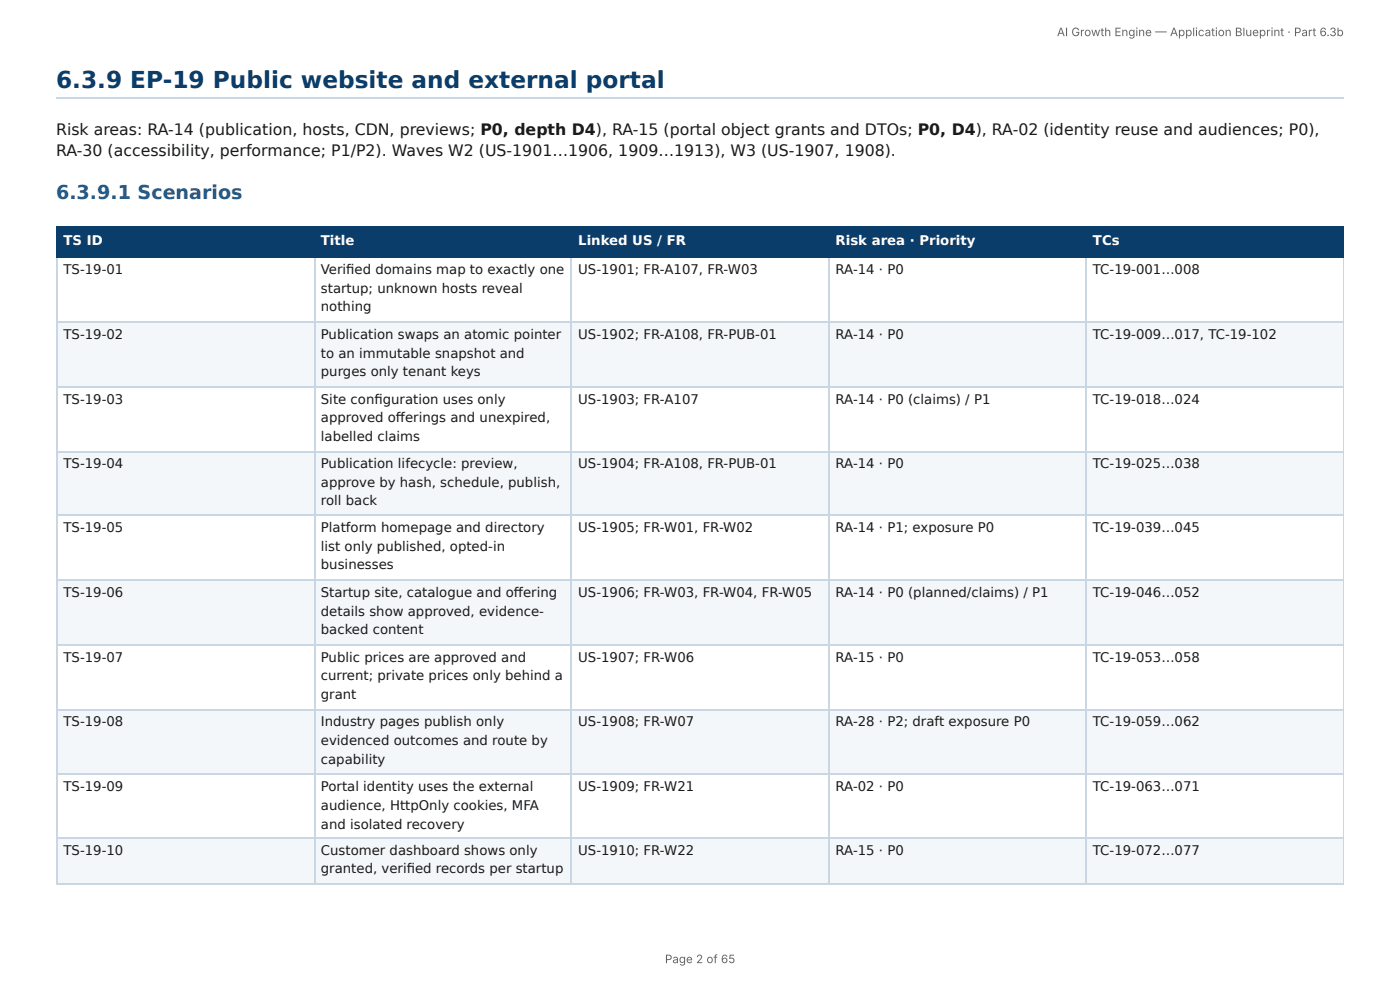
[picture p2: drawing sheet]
<svg xmlns="http://www.w3.org/2000/svg" width="297mm" height="210mm" viewBox="0 0 297 210" stroke-linecap="round" stroke-linejoin="round" font-family="sans-serif">
<defs><g id="words">
<text font-size="4.9" fill="#0b3d6b" x="11.9" y="18.8">6.3.9 EP-19 Public website and external portal</text>
<text font-size="4.1" fill="#1f5a8c" x="11.9" y="42.3">6.3.9.1 Scenarios</text>
<g font-size="3.3" fill="#1a1a1a">
<text x="11.9" y="28.6">Risk areas: RA-14 (publication, hosts, CDN, previews; P0, depth D4), RA-15 (portal object grants and DTOs; P0, D4), RA-02 (identity reuse and audiences; P0),</text>
<text x="11.9" y="33.1">RA-30 (accessibility, performance; P1/P2). Waves W2 (US-1901…1906, 1909…1913), W3 (US-1907, 1908).</text>
</g>
<g font-size="2.8" fill="#fff">
<text x="13.5" y="52.1">TS ID</text>
<text x="68.2" y="52.1">Title</text>
<text x="122.8" y="52.1">Linked US / FR</text>
<text x="177.5" y="52.1">Risk area · Priority</text>
<text x="232.1" y="52.1">TCs</text>
</g>
<g font-size="2.8" fill="#1a1a1a">
<text x="13.5" y="58.2">TS-19-01</text>
<text x="68.2" y="58.2">Verifi ed domains map to exactly one</text>
<text x="122.8" y="58.2">US-1901; FR-A107, FR-W03</text>
<text x="177.5" y="58.2">RA-14 · P0</text>
<text x="232.1" y="58.2">TC-19-001…008</text>
<text x="68.2" y="62.2">startup; unknown hosts reveal</text>
<text x="13.5" y="72">TS-19-02</text>
<text x="68.2" y="66.1">nothing</text>
<text x="68.2" y="72">Publication swaps an atomic pointer</text>
<text x="122.8" y="72">US-1902; FR-A108, FR-PUB-01</text>
<text x="177.5" y="72">RA-14 · P0</text>
<text x="232.1" y="72">TC-19-009…017, TC-19-102</text>
<text x="68.2" y="75.9">to an immutable snapshot and</text>
<text x="68.2" y="79.9">purges only tenant keys</text>
<text x="13.5" y="85.7">TS-19-03</text>
<text x="68.2" y="85.7">Site confi guration uses only</text>
<text x="68.2" y="89.7">approved off erings and unexpired,</text>
<text x="122.8" y="85.7">US-1903; FR-A107</text>
<text x="177.5" y="85.7">RA-14 · P0 (claims) / P1</text>
<text x="232.1" y="85.7">TC-19-018…024</text>
<text x="68.2" y="93.7">labelled claims</text>
<text x="13.5" y="99.5">TS-19-04</text>
<text x="68.2" y="99.5">Publication lifecycle: preview,</text>
<text x="122.8" y="99.5">US-1904; FR-A108, FR-PUB-01</text>
<text x="177.5" y="99.5">RA-14 · P0</text>
<text x="232.1" y="99.5">TC-19-025…038</text>
<text x="68.2" y="103.5">approve by hash, schedule, publish,</text>
<text x="68.2" y="107.2">roll back</text>
<text x="13.5" y="113">TS-19-05</text>
<text x="68.2" y="113">Platform homepage and directory</text>
<text x="122.8" y="113">US-1905; FR-W01, FR-W02</text>
<text x="177.5" y="113">RA-14 · P1; exposure P0</text>
<text x="232.1" y="113">TC-19-039…045</text>
<text x="68.2" y="116.9">list only published, opted-in</text>
<text x="68.2" y="120.9">businesses</text>
<text x="13.5" y="126.7">TS-19-06</text>
<text x="68.2" y="126.7">Startup site, catalogue and off ering</text>
<text x="68.2" y="130.7">details show approved, evidence-</text>
<text x="122.8" y="126.7">US-1906; FR-W03, FR-W04, FR-W05</text>
<text x="177.5" y="126.7">RA-14 · P0 (planned/claims) / P1</text>
<text x="232.1" y="126.7">TC-19-046…052</text>
<text x="68.2" y="134.7">backed content</text>
<text x="13.5" y="140.5">TS-19-07</text>
<text x="68.2" y="140.5">Public prices are approved and</text>
<text x="122.8" y="140.5">US-1907; FR-W06</text>
<text x="177.5" y="140.5">RA-15 · P0</text>
<text x="232.1" y="140.5">TC-19-053…058</text>
<text x="68.2" y="144.5">current; private prices only behind a</text>
<text x="68.2" y="148.4">grant</text>
<text x="13.5" y="154.3">TS-19-08</text>
<text x="68.2" y="154.3">Industry pages publish only</text>
<text x="122.8" y="154.3">US-1908; FR-W07</text>
<text x="177.5" y="154.3">RA-28 · P2; draft exposure P0</text>
<text x="232.1" y="154.3">TC-19-059…062</text>
<text x="68.2" y="158.2">evidenced outcomes and route by</text>
<text x="68.2" y="162.2">capability</text>
<text x="13.5" y="168">TS-19-09</text>
<text x="68.2" y="168">Portal identity uses the external</text>
<text x="68.2" y="172">audience, HttpOnly cookies, MFA</text>
<text x="122.8" y="168">US-1909; FR-W21</text>
<text x="177.5" y="168">RA-02 · P0</text>
<text x="232.1" y="168">TC-19-063…071</text>
<text x="68.2" y="175.9">and isolated recovery</text>
<text x="13.5" y="181.5">TS-19-10</text>
<text x="68.2" y="181.5">Customer dashboard shows only</text>
<text x="68.2" y="185.5">granted, verifi ed records per startup</text>
<text x="122.8" y="181.5">US-1910; FR-W22</text>
<text x="177.5" y="181.5">RA-15 · P0</text>
<text x="232.1" y="181.5">TC-19-072…077</text>
</g>
<g font-size="2.5" fill="#666">
<text x="224.5" y="7.7">AI Growth Engine — Application Blueprint · Part 6.3b</text>
<text x="141.2" y="204.5">Page 2 of 65</text>
</g>
</g></defs>
<path d="M11.9 20.8h273.5" fill="none" stroke="#c9d6e3" stroke-width=".26"/>
<g fill="#0b3d6b">
<path d="M12.2 48.4h54.5v6.4h-54.5z"/>
<path d="M66.7 48.4h54.7v6.4h-54.7z"/>
<path d="M121.4 48.4h54.5v6.4h-54.5z"/>
<path d="M175.9 48.4h54.8v6.4h-54.8z"/>
<path d="M230.7 48.4h54.7v6.4h-54.7z"/>
</g>
<g fill="#f4f7fa">
<path d="M12.2 68.3h54.5v13.7h-54.5z"/>
<path d="M66.7 68.3h54.7v13.7h-54.7z"/>
<path d="M121.4 68.3h54.5v13.7h-54.5z"/>
<path d="M175.9 68.3h54.8v13.7h-54.8z"/>
<path d="M230.7 68.3h54.7v13.7h-54.7z"/>
<path d="M12.2 95.8h54.5v13.7h-54.5z"/>
<path d="M66.7 95.8h54.7v13.7h-54.7z"/>
<path d="M121.4 95.8h54.5v13.7h-54.5z"/>
<path d="M175.9 95.8h54.8v13.7h-54.8z"/>
<path d="M230.7 95.8h54.7v13.7h-54.7z"/>
<path d="M12.2 123.3h54.5v13.8h-54.5z"/>
<path d="M66.7 123.3h54.7v13.8h-54.7z"/>
<path d="M121.4 123.3h54.5v13.8h-54.5z"/>
<path d="M175.9 123.3h54.8v13.8h-54.8z"/>
<path d="M230.7 123.3h54.7v13.8h-54.7z"/>
<path d="M12.2 150.5h54.5v13.8h-54.5z"/>
<path d="M66.7 150.5h54.7v13.8h-54.7z"/>
<path d="M121.4 150.5h54.5v13.8h-54.5z"/>
<path d="M175.9 150.5h54.8v13.8h-54.8z"/>
<path d="M230.7 150.5h54.7v13.8h-54.7z"/>
<path d="M12.2 178.1h54.5v9.8h-54.5z"/>
<path d="M66.7 178.1h54.7v9.8h-54.7z"/>
<path d="M121.4 178.1h54.5v9.8h-54.5z"/>
<path d="M175.9 178.1h54.8v9.8h-54.8z"/>
<path d="M230.7 178.1h54.7v9.8h-54.7z"/>
</g>
<path d="M11.9 48.3h273.5M11.9 54.6h273.5M12 48.2v6.6M66.8 48.2v6.6M121.3 48.2v6.6M176.1 48.2v6.6M230.6 48.2v6.6" fill="none" stroke="#0b3d6b" stroke-width=".26"/>
<path d="M285.3 48.2v6.6" fill="none" stroke="#0b3d6b" stroke-width=".21"/>
<g fill="none" stroke="#c9d6e3" stroke-width=".26">
<path d="M12 54.8v133.1M66.8 54.8v133.1M121.3 54.8v133.1M176.1 54.8v133.1M230.6 54.8v133.1M11.9 68.4h273.5M11.9 82.2h273.5M11.9 95.9h273.5M11.9 109.4h273.5M11.9 123.2h273.5M11.9 136.9h273.5M11.9 150.7h273.5"/>
<path d="M11.9 164.4h273.5M11.9 177.9h273.5M11.9 187.7h273.5"/>
</g>
<path d="M285.3 54.8v133.1" fill="none" stroke="#c9d6e3" stroke-width=".21"/>
<use href="#words"/>
</svg>
